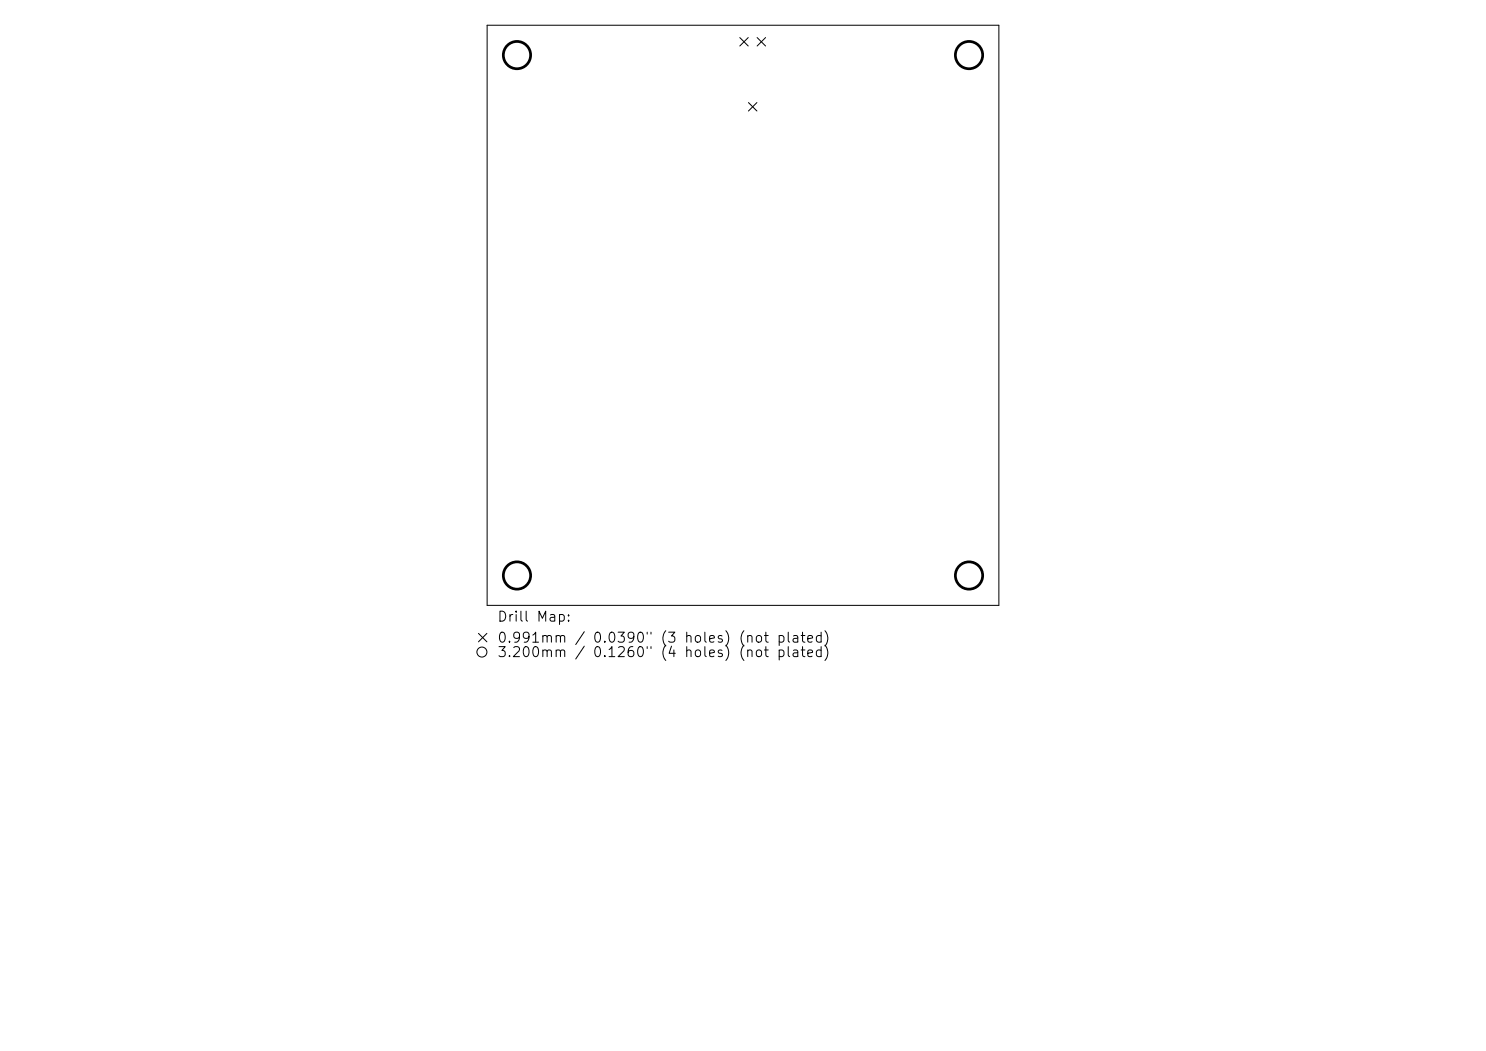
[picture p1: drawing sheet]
<svg xmlns="http://www.w3.org/2000/svg" width="297mm" height="210mm" viewBox="0 0 297 210" stroke-linecap="round" stroke-linejoin="round" font-family="sans-serif">
<defs><g id="words">
<g font-size="2">
<text x="99.2" y="124.7">Drill Map:</text>
<text x="99.2" y="128.9">0.991mm / 0.0390&quot; (3 holes) (not plated)</text>
<text x="99.2" y="131.8">3.200mm / 0.1260&quot; (4 holes) (not plated)</text>
</g>
</g></defs>
<g fill="none" stroke="#000" stroke-width=".2">
<path d="M97.4 5h102.2v116h-102.2zM147.9 7.5l1.6 1.7M149.5 7.5l-1.6 1.7M151.3 7.5l1.7 1.7M153 7.5l-1.7 1.7M149.6 20.5l1.7 1.7M151.3 20.5l-1.7 1.7M95.6 126.6l1.7 1.6M97.3 126.6l-1.7 1.6"/>
<circle cx="96.3" cy="130.3" r="1"/>
</g>
<g fill="none" stroke="#000" stroke-width=".55">
<circle cx="103.3" cy="11" r="2.73"/>
<circle cx="193.7" cy="11" r="2.73"/>
<circle cx="103.3" cy="115" r="2.73"/>
<circle cx="193.7" cy="115" r="2.73"/>
</g>
<use href="#words"/>
</svg>
